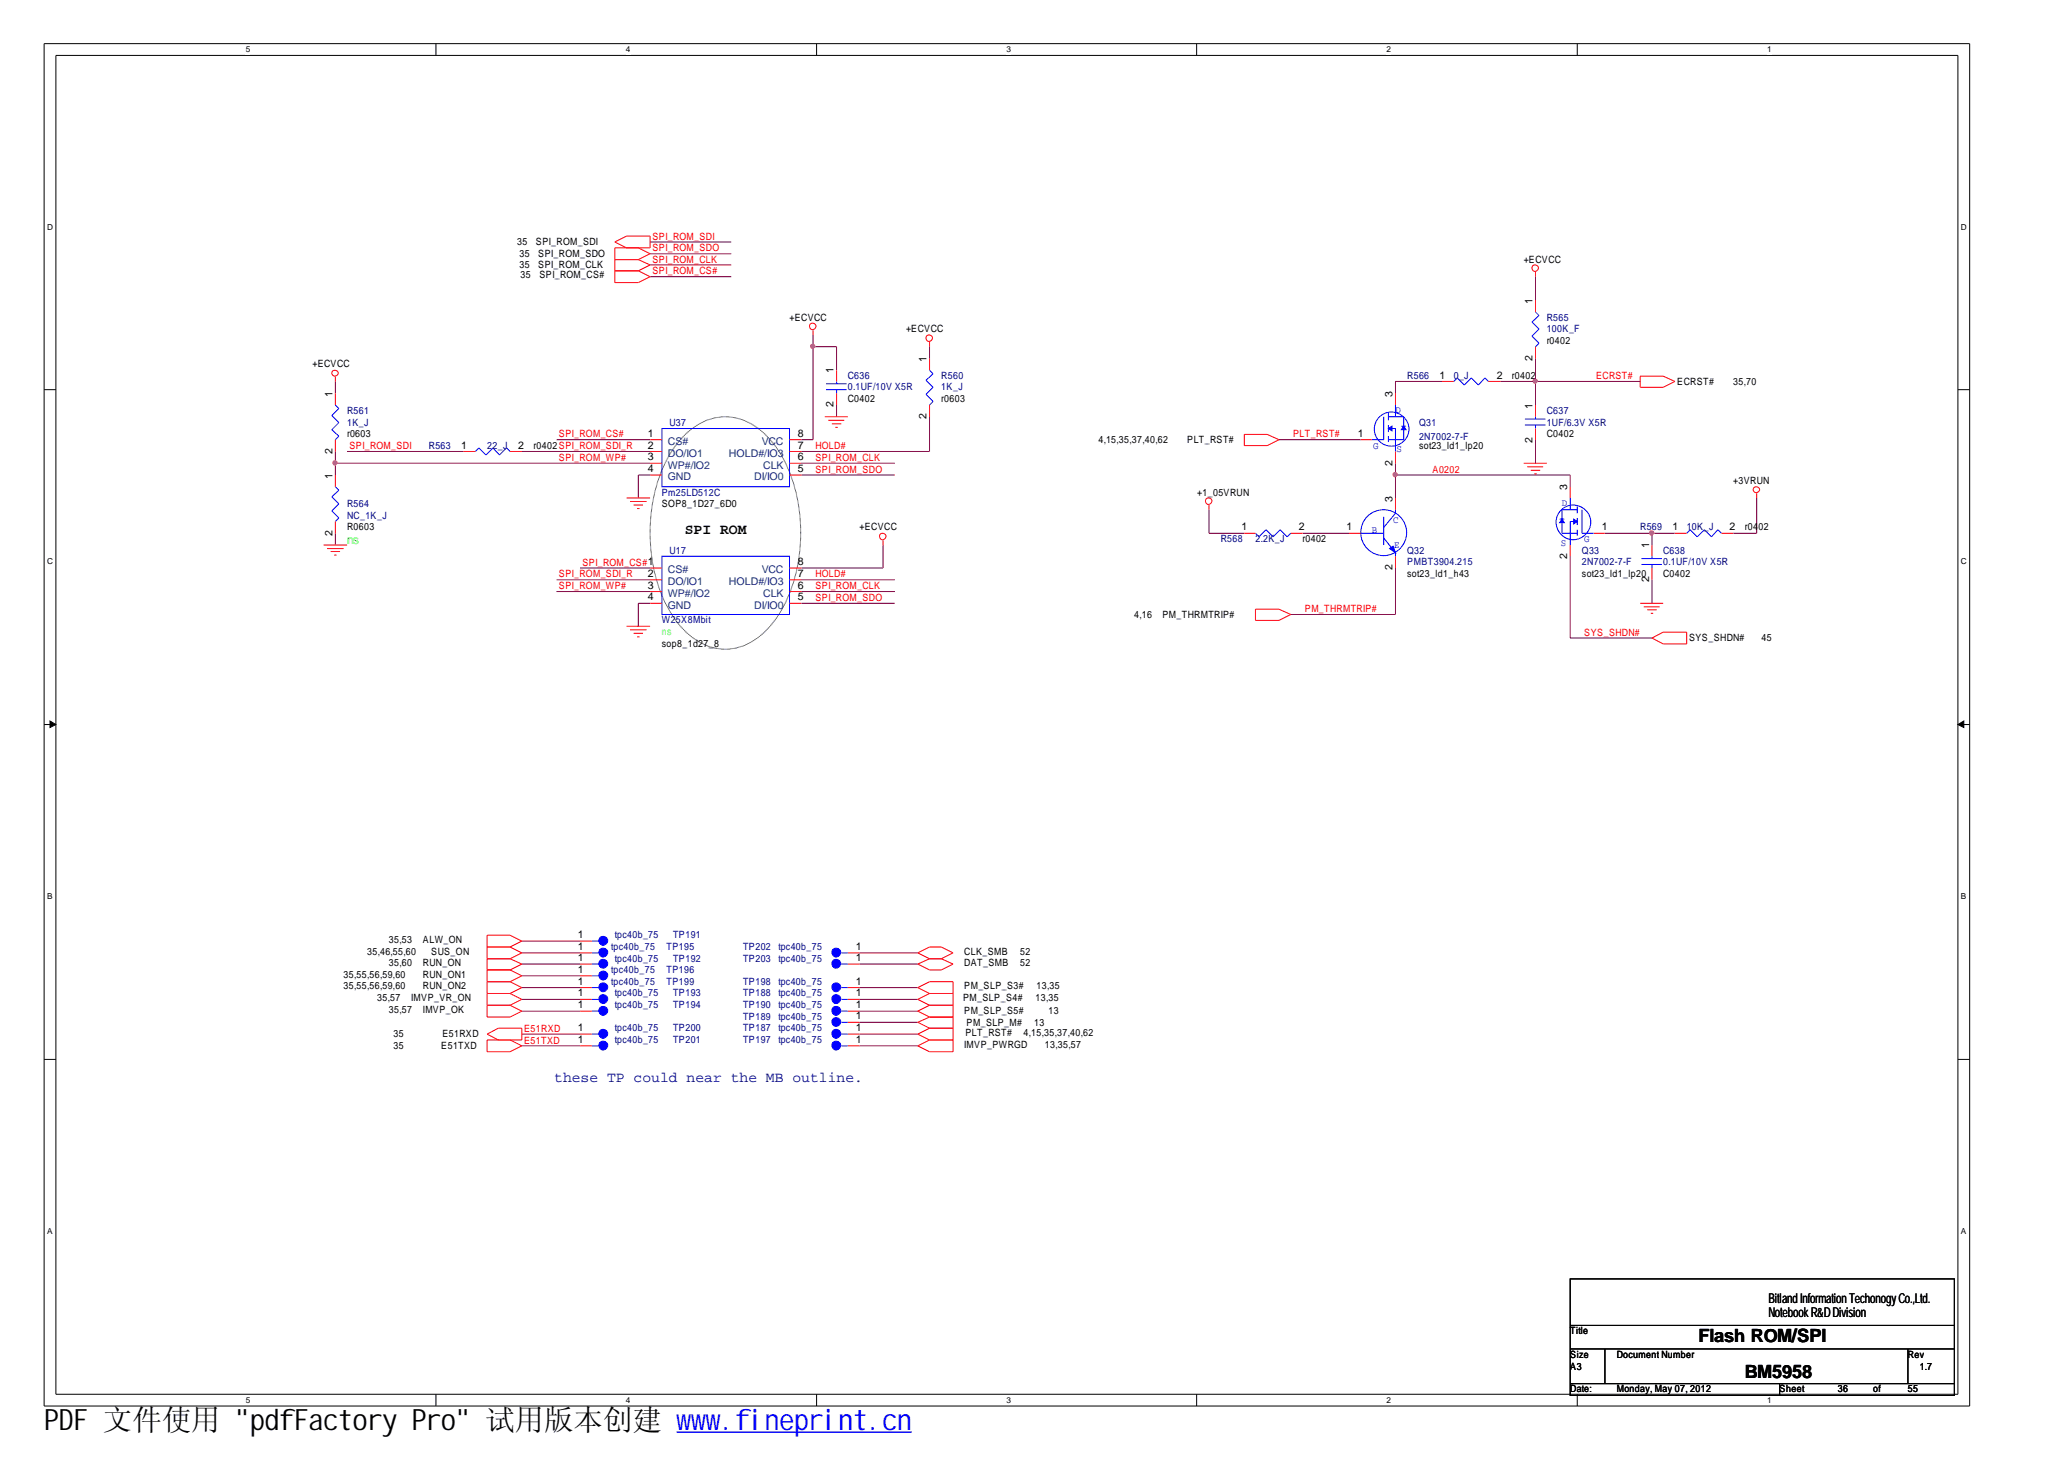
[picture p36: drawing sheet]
<svg xmlns="http://www.w3.org/2000/svg" width="297mm" height="210mm" viewBox="0 0 297 210" stroke-linecap="round" stroke-linejoin="round" font-family="sans-serif">
<defs><g id="words">
<text font-size="4.2" x="6.3" y="205.7">PDF 文件使用 &quot;pdfFactory Pro&quot; 试用版本创建 ww</text>
<text font-size="4.2" fill="#00f" x="99.5" y="205.7">w.fineprint.cn</text>
<g font-size="2.6">
<text x="244.4" y="193.1">Flash ROM/SPI</text>
<text x="251.1" y="198.2">BM5958</text>
</g>
<text font-size="2.1" x="98.6" y="76.8">SPI ROM</text>
<text font-size="2.1" fill="#000080" x="79.8" y="155.7">these TP could near the MB outline.</text>
<g font-size="1.9">
<text x="254.5" y="187.5">BitlllandInformatiiionTechonogyCo.,Ltd.</text>
<text x="254.5" y="189.4">NotebookR&amp;DDivision</text>
<text x="254.5" y="187.5">BitandInformatonTechonogyCo.,Ltd.</text>
</g>
<text font-size="1.8" fill="#0f0" x="50" y="78.3">ns</text>
<g font-size="1.5">
<text x="220.6" y="43.7" transform="rotate(-90 220.6 43.7)">1</text>
<text x="120" y="53.7" transform="rotate(-90 120 53.7)">1</text>
<text x="133.3" y="52.1" transform="rotate(-90 133.3 52.1)">1</text>
<text x="220.6" y="51.9" transform="rotate(-90 220.6 51.9)">2</text>
<text x="47.8" y="57.1" transform="rotate(-90 47.8 57.1)">1</text>
<text x="120" y="58.6" transform="rotate(-90 120 58.6)">2</text>
<text x="200.4" y="57.1" transform="rotate(-90 200.4 57.1)">3</text>
<text x="207.2" y="54.5">1</text>
<text x="215.4" y="54.5">2</text>
<text x="220.6" y="58.8" transform="rotate(-90 220.6 58.8)">1</text>
<text x="47.8" y="65.3" transform="rotate(-90 47.8 65.3)">2</text>
<text x="66.4" y="64.5">1</text>
<text x="74.6" y="64.5">2</text>
<text x="93.2" y="62.8">1</text>
<text x="93.2" y="64.5">2</text>
<text x="114.8" y="64.5">7</text>
<text x="114.8" y="62.8">8</text>
<text x="133.3" y="60.3" transform="rotate(-90 133.3 60.3)">2</text>
<text x="195.4" y="62.8">1</text>
<text x="220.6" y="63.7" transform="rotate(-90 220.6 63.7)">2</text>
<text x="47.8" y="68.8" transform="rotate(-90 47.8 68.8)">1</text>
<text x="93.2" y="66.2">3</text>
<text x="93.2" y="67.9">4</text>
<text x="114.8" y="66.2">6</text>
<text x="114.8" y="67.9">5</text>
<text x="200.4" y="67" transform="rotate(-90 200.4 67)">2</text>
<text x="225.6" y="70.5" transform="rotate(-90 225.6 70.5)">3</text>
<text x="47.8" y="77.1" transform="rotate(-90 47.8 77.1)">2</text>
<text x="178.6" y="76.3">1</text>
<text x="186.9" y="76.3">2</text>
<text x="193.8" y="76.3">1</text>
<text x="200.4" y="72.2" transform="rotate(-90 200.4 72.2)">3</text>
<text x="230.5" y="76.3">1</text>
<text x="240.7" y="76.3">1</text>
<text x="248.9" y="76.3">2</text>
<text x="93.2" y="83">2</text>
<text x="114.8" y="83">7</text>
<text x="114.8" y="81.3">8</text>
<text x="200.4" y="82.1" transform="rotate(-90 200.4 82.1)">2</text>
<text x="225.6" y="80.4" transform="rotate(-90 225.6 80.4)">2</text>
<text x="237.3" y="83.7" transform="rotate(-90 237.3 83.7)">2</text>
<text x="237.3" y="78.8" transform="rotate(-90 237.3 78.8)">1</text>
<text x="93.2" y="84.7">3</text>
<text x="93.2" y="86.4">4</text>
<text x="114.8" y="84.7">6</text>
<text x="114.8" y="86.4">5</text>
<text x="83.1" y="135">1</text>
<text x="83.1" y="136.7">1</text>
<text x="123.2" y="136.7">1</text>
<text x="83.1" y="141.7">1</text>
<text x="83.1" y="138.3">1</text>
<text x="83.1" y="140">1</text>
<text x="83.1" y="143.4">1</text>
<text x="123.2" y="138.3">1</text>
<text x="123.2" y="143.4">1</text>
<text x="123.2" y="141.7">1</text>
<text x="83.1" y="145">1</text>
<text x="83.1" y="148.4">1</text>
<text x="123.2" y="148.4">1</text>
<text x="123.2" y="145">1</text>
<text x="123.2" y="146.7">1</text>
<text x="83.1" y="150">1</text>
<text x="123.2" y="150">1</text>
</g>
<g font-size="1.5" fill="#004080">
<text x="96.1" y="64">CS#</text>
<text x="96.1" y="65.7">DO/IO1</text>
<text x="104.9" y="65.7">HOLD#/IO3</text>
<text x="109.6" y="64">VCC</text>
<text x="96.1" y="67.4">WP#/IO2</text>
<text x="96.1" y="69.1">GND</text>
<text x="108.5" y="69.1">DI/IO0</text>
<text x="109.8" y="67.4">CLK</text>
<text x="96.1" y="82.5">CS#</text>
<text x="109.6" y="82.5">VCC</text>
<text x="96.1" y="84.2">DO/IO1</text>
<text x="96.1" y="85.9">WP#/IO2</text>
<text x="96.1" y="87.6">GND</text>
<text x="104.9" y="84.2">HOLD#/IO3</text>
<text x="108.5" y="87.6">DI/IO0</text>
<text x="109.8" y="85.9">CLK</text>
</g>
<g font-size="1.4">
<text x="74.4" y="35.2">35</text>
<text x="77.1" y="35.2">SPI_ROM_SDI</text>
<text x="74.8" y="36.9">35</text>
<text x="74.8" y="38.6">35</text>
<text x="74.9" y="40.1">35</text>
<text x="77.5" y="36.9">SPI_ROM_SDO</text>
<text x="77.5" y="38.6">SPI_ROM_CLK</text>
<text x="77.6" y="40.1">SPI_ROM_CS#</text>
<text x="219.3" y="37.8">+ECVCC</text>
<text x="113.6" y="46.2">+ECVCC</text>
<text x="130.4" y="47.8">+ECVCC</text>
<text x="45" y="52.8">+ECVCC</text>
<text x="222.6" y="49.5">r0402</text>
<text x="122" y="57.8">C0402</text>
<text x="135.5" y="57.8">r0603</text>
<text x="217.6" y="54.5">r0402</text>
<text x="241.4" y="55.4">ECRST#</text>
<text x="249.4" y="55.4">35,70</text>
<text x="50" y="62.9">r0603</text>
<text x="76.8" y="64.5">r0402SPI_ROM_SDI_R</text>
<text x="158.1" y="63.8">4,15,35,37,40,62</text>
<text x="170.9" y="63.8">PLT_RST#</text>
<text x="204.2" y="64.5">sot23_ld1_lp20</text>
<text x="222.6" y="62.9">C0402</text>
<text x="172.3" y="71.3">+1_05VRUN</text>
<text x="249.4" y="69.6">+3VRUN</text>
<text x="50" y="76.3">R0603</text>
<text x="95.2" y="72.9">SOP8_1D27_6D0</text>
<text x="123.7" y="76.3">+ECVCC</text>
<text x="187.5" y="78">r0402</text>
<text x="251.1" y="76.3">r0402</text>
<text x="202.5" y="83">sot23_ld1_h43</text>
<text x="227.7" y="83">sot23_ld1_lp20</text>
<text x="239.4" y="83">C0402</text>
<text x="163.2" y="88.9">4,16</text>
<text x="167.3" y="88.9">PM_THRMTRIP#</text>
<text x="95.2" y="93.1">sop8_1d27_8</text>
<text x="243.1" y="92.2">SYS_SHDN#</text>
<text x="253.5" y="92.2">45</text>
<text x="52.8" y="137.3">35,46,55,60</text>
<text x="56" y="135.7">35,53</text>
<text x="60.9" y="135.7">ALW_ON</text>
<text x="62.1" y="137.3">SUS_ON</text>
<text x="138.8" y="137.3">CLK_SMB</text>
<text x="146.8" y="137.3">52</text>
<text x="49.4" y="140.6">35,55,56,59,60</text>
<text x="49.4" y="142.3">35,55,56,59,60</text>
<text x="56" y="139">35,60</text>
<text x="60.9" y="139">RUN_ON</text>
<text x="60.9" y="140.6">RUN_ON1</text>
<text x="60.9" y="142.3">RUN_ON2</text>
<text x="138.8" y="142.3">PM_SLP_S3#</text>
<text x="138.8" y="139">DAT_SMB</text>
<text x="146.8" y="139">52</text>
<text x="149.2" y="142.3">13,35</text>
<text x="54.3" y="144">35,57</text>
<text x="56" y="145.7">35,57</text>
<text x="56.6" y="149.2">35</text>
<text x="59.2" y="144">IMVP_VR_ON</text>
<text x="60.9" y="145.7">IMVP_OK</text>
<text x="63.7" y="149.2">E51RXD</text>
<text x="138.6" y="144">PM_SLP_S4#</text>
<text x="138.8" y="145.9">PM_SLP_S5#</text>
<text x="138.9" y="149">PLT_RST#</text>
<text x="139.1" y="147.6">PM_SLP_M#</text>
<text x="147.3" y="149">4,15,35,37,40,62</text>
<text x="148.8" y="147.6">13</text>
<text x="149" y="144">13,35</text>
<text x="150.9" y="145.9">13</text>
<text x="56.6" y="150.9">35</text>
<text x="63.5" y="150.9">E51TXD</text>
<text x="138.8" y="150.7">IMVP_PWRGD</text>
<text x="150.4" y="150.7">13,35,57</text>
<text x="226" y="192">Title</text>
<text x="226" y="195.3">Size</text>
<text x="226" y="197">A3</text>
<text x="232.7" y="195.3">Document Number</text>
<text x="274.6" y="195.3">Rev</text>
<text x="276.3" y="197">1.7</text>
<text x="226" y="200.3">Date:</text>
<text x="232.7" y="200.3">Monday, May 07, 2012</text>
<text x="256.1" y="200.3">Sheet</text>
<text x="264.5" y="200.3">36</text>
<text x="269.6" y="200.3">of</text>
<text x="274.6" y="200.3">55</text>
</g>
<g font-size="1.4" fill="#f00">
<text x="93.9" y="34.5">SPI_ROM_SDI</text>
<text x="93.9" y="36.2">SPI_ROM_SDO</text>
<text x="93.9" y="37.8">SPI_ROM_CLK</text>
<text x="93.9" y="39.5">SPI_ROM_CS#</text>
<text x="229.7" y="54.5">ECRST#</text>
<text x="50.3" y="64.6">SPI_ROM_SDI</text>
<text x="80.4" y="62.9">SPI_ROM_CS#</text>
<text x="117.3" y="64.6">HOLD#</text>
<text x="186.1" y="62.9">PLT_RST#</text>
<text x="80.4" y="66.3">SPI_ROM_WP#</text>
<text x="117.3" y="68">SPI_ROM_SDO</text>
<text x="117.3" y="66.3">SPI_ROM_CLK</text>
<text x="206.2" y="68">A0202</text>
<text x="80.4" y="83.1">SPI_ROM_SDI_R</text>
<text x="83.8" y="81.4">SPI_ROM_CS#1</text>
<text x="117.3" y="83.1">HOLD#</text>
<text x="80.4" y="84.8">SPI_ROM_WP#</text>
<text x="117.3" y="86.5">SPI_ROM_SDO</text>
<text x="117.3" y="84.8">SPI_ROM_CLK</text>
<text x="187.8" y="88.1">PM_THRMTRIP#</text>
<text x="228" y="91.5">SYS_SHDN#</text>
<text x="75.4" y="148.4">E51RXD</text>
<text x="75.4" y="150.1">E51TXD</text>
</g>
<g font-size="1.4" fill="#000080">
<text x="222.6" y="46.2">R565</text>
<text x="222.6" y="47.8">100K_F</text>
<text x="50" y="59.5">R561</text>
<text x="122" y="54.5">C636</text>
<text x="122" y="56.1">0.1UF/10V X5R</text>
<text x="135.5" y="54.5">R560</text>
<text x="135.5" y="56.1">1K_J</text>
<text x="202.5" y="54.5">R566</text>
<text x="209.2" y="54.5">0_J</text>
<text x="222.6" y="59.5">C637</text>
<text x="50" y="61.2">1K_J</text>
<text x="61.7" y="64.5">R563</text>
<text x="70.1" y="64.5">22_J</text>
<text x="96.4" y="61.2">U37</text>
<text x="204.2" y="61.2">Q31</text>
<text x="204.2" y="63.3">2N7002-7-F</text>
<text x="222.6" y="61.2">1UF/6.3V X5R</text>
<text x="95.2" y="71.3">Pm25LD512C</text>
<text x="50" y="72.9">R564</text>
<text x="50" y="74.6">NC_1K_J</text>
<text x="175.7" y="78">R568</text>
<text x="180.7" y="78">2.2K_J</text>
<text x="236.1" y="76.3">R569</text>
<text x="242.7" y="76.3">10K_J</text>
<text x="96.4" y="79.7">U17</text>
<text x="202.5" y="79.7">Q32</text>
<text x="202.5" y="81.3">PMBT3904.215</text>
<text x="227.7" y="79.7">Q33</text>
<text x="227.7" y="81.3">2N7002-7-F</text>
<text x="239.4" y="79.7">C638</text>
<text x="239.4" y="81.3">0.1UF/10V X5R</text>
<text x="95.2" y="89.7">W25X8Mbit</text>
<text x="88" y="136.7">tpc40b_75</text>
<text x="88.5" y="135">tpc40b_75</text>
<text x="95.9" y="136.7">TP195</text>
<text x="96.9" y="135">TP191</text>
<text x="106.9" y="136.7">TP202</text>
<text x="112" y="136.7">tpc40b_75</text>
<text x="88" y="141.7">tpc40b_75</text>
<text x="88" y="140">tpc40b_75</text>
<text x="88.5" y="138.4">tpc40b_75</text>
<text x="88.5" y="143.4">tpc40b_75</text>
<text x="95.9" y="141.7">TP199</text>
<text x="95.9" y="140">TP196</text>
<text x="96.9" y="138.4">TP192</text>
<text x="96.9" y="143.4">TP193</text>
<text x="106.9" y="138.4">TP203</text>
<text x="106.9" y="143.4">TP188</text>
<text x="106.9" y="141.7">TP198</text>
<text x="112" y="138.4">tpc40b_75</text>
<text x="112" y="143.4">tpc40b_75</text>
<text x="112" y="141.7">tpc40b_75</text>
<text x="88.5" y="145">tpc40b_75</text>
<text x="88.5" y="148.4">tpc40b_75</text>
<text x="96.9" y="145">TP194</text>
<text x="96.9" y="148.4">TP200</text>
<text x="106.9" y="148.4">TP187</text>
<text x="106.9" y="145">TP190</text>
<text x="106.9" y="146.7">TP189</text>
<text x="112" y="148.4">tpc40b_75</text>
<text x="112" y="145">tpc40b_75</text>
<text x="112" y="146.7">tpc40b_75</text>
<text x="88.5" y="150">tpc40b_75</text>
<text x="96.9" y="150">TP201</text>
<text x="106.9" y="150">TP197</text>
<text x="112" y="150">tpc40b_75</text>
</g>
<g font-size="1.4" fill="#00f">
<text x="200.8" y="59.4">D</text>
<text x="197.6" y="64.5">G</text>
<text x="201" y="65">S</text>
<text x="197.4" y="76.6">B</text>
<text x="200.5" y="75.3">C</text>
<text x="224.8" y="72.7">D</text>
<text x="228" y="78">G</text>
<text x="200.7" y="78.8">E</text>
<text x="224.6" y="78.5">S</text>
</g>
<text font-size="1.4" fill="#0f0" x="95.2" y="91.4">ns</text>
<g font-size="1.2">
<text x="35.4" y="7.5">5</text>
<text x="90.1" y="7.5">4</text>
<text x="144.9" y="7.5">3</text>
<text x="199.6" y="7.5">2</text>
<text x="254.3" y="7.5">1</text>
<text x="6.8" y="33.1">D</text>
<text x="282.2" y="33.1">D</text>
<text x="6.8" y="81.2">C</text>
<text x="282.2" y="81.2">C</text>
<text x="6.8" y="129.4">B</text>
<text x="282.2" y="129.4">B</text>
<text x="6.8" y="177.6">A</text>
<text x="282.2" y="177.6">A</text>
<text x="35.4" y="201.9">5</text>
<text x="90.1" y="201.9">4</text>
<text x="144.9" y="201.9">3</text>
<text x="199.6" y="201.9">2</text>
<text x="254.3" y="201.9">1</text>
</g>
</g></defs>
<path d="M6.3 6.3h277.2v196h-277.2zM8 8h273.8v192.6h-273.8z" fill="none" stroke="#000" stroke-width=".14"/>
<g fill="#fff">
<path d="M35.4 6.4h.6v1.4h-.6z"/>
<path d="M35.4 200.8h.6v1.3h-.6z"/>
</g>
<path d="M62.7 6.3v1.7M62.7 200.6v1.7" fill="none" stroke="#000" stroke-width=".14"/>
<g fill="#fff">
<path d="M90.1 6.4h.6v1.4h-.6z"/>
<path d="M90.1 200.8h.6v1.3h-.6z"/>
</g>
<path d="M117.5 6.3v1.7M117.5 200.6v1.7" fill="none" stroke="#000" stroke-width=".14"/>
<g fill="#fff">
<path d="M144.9 6.4h.6v1.4h-.6z"/>
<path d="M144.9 200.8h.6v1.3h-.6z"/>
</g>
<path d="M172.2 6.3v1.7M172.2 200.6v1.7" fill="none" stroke="#000" stroke-width=".14"/>
<g fill="#fff">
<path d="M199.6 6.4h.6v1.4h-.6z"/>
<path d="M199.6 200.8h.6v1.3h-.6z"/>
</g>
<path d="M227 6.3v1.7M227 200.6v1.7" fill="none" stroke="#000" stroke-width=".14"/>
<g fill="#fff">
<path d="M254.3 6.4h.6v1.4h-.6z"/>
<path d="M254.3 200.8h.6v1.3h-.6z"/>
<path d="M6.8 32h.7v1.4h-.7z"/>
<path d="M282.2 32h.8v1.4h-.8z"/>
<path d="M6.8 80.1h.7v1.4h-.7z"/>
<path d="M282.2 80.1h.8v1.4h-.8z"/>
</g>
<path d="M6.3 56.1h1.7M281.8 56.1h1.7" fill="none" stroke="#000" stroke-width=".14"/>
<g fill="#fff">
<path d="M6.8 128.3h.7v1.3h-.7z"/>
<path d="M282.2 128.3h.8v1.3h-.8z"/>
</g>
<path d="M6.3 104.2h1.7M281.8 104.2h1.7" fill="none" stroke="#000" stroke-width=".14"/>
<g fill="#000" stroke="#000" stroke-width=".14">
<path d="M7.2 103.7l.8 .5-.8 .5z" fill-rule="evenodd"/>
<path d="M281.8 104.2l.8-.5v1z" fill-rule="evenodd"/>
</g>
<g fill="#fff">
<path d="M6.8 176.5h.7v1.3h-.7z"/>
<path d="M282.2 176.5h.8v1.3h-.8z"/>
</g>
<path d="M6.3 152.4h1.7M281.8 152.4h1.7M226 184h55.3v16.8h-55.3zM226 190.7h55.3M226 194.1h55.3M226 199.1h55.3M231 194.1v5M256.1 199.1v1.7M274.6 194.1v5" fill="none" stroke="#000" stroke-width=".14"/>
<path d="M98.9 62.2a7.7 7.7 0 0 1 10.9 0 18.1 18.1 0 0 1 5.2 10.9 22.7 22.7 0 0 1-3.4 16 9.3 9.3 0 0 1-7.2 4.3 8.6 8.6 0 0 1-6.4-3.2 20.5 20.5 0 0 1-4.4-13.6 21.5 21.5 0 0 1 3.5-12.4l.9-1z" fill="none" stroke="#000" stroke-width=".14" stroke-dasharray=".1 .1 .1 .1 .1 .1 .1 .1" stroke-linecap="butt"/>
<g fill="none" stroke="#800040" stroke-width=".14">
<path d="M93.6 34.8h11.6M93.6 36.5h11.6M93.6 38.1h11.6M93.6 39.8h11.6M221 39.8v3.4M48.3 54.9v1.7M117 48.2v15.1h-1.7M117 49.9h3.4v3.4M120.4 58.3v1.7M133.8 60v5h-18.5M133.8 49.9v1.7M207.5 54.9h-6.7v1.7"/>
<path d="M215.9 54.9h20.2M221 51.6v6.7M48.3 66.6h45.3M48.3 65v3.3M48.3 76.7v1.7M50 65h16.7M75.1 65h18.5M80.1 63.3h13.5M93.6 68.3h-1.7v3.3M115.3 68.3h13.5M115.3 66.6h13.5M127.1 78.4v3.3h-11.8"/>
<path d="M174 73.3v3.4h5.1M184.1 63.3h11.7M187.5 76.7h6.6M200.8 68.3h25.2v1.7M200.8 66.6v5M221 63.3v3.3M231 76.7h10M237.7 76.7v1.7M252.8 71.6v5.1h-3.4M80.1 85.1h13.5M80.1 83.4h13.5M83.5 81.7h10.1"/>
<path d="M93.6 86.8h-1.7v3.3M115.3 86.8h13.5M115.3 85.1h13.5M115.3 83.4h13.5M200.8 81.7v6.7h-15M226 80v11.8h11.7M237.7 83.4v3.4M75.1 135.4h8.4M75.1 137.1h8.4M75.1 138.7h8.4M123.7 137.1h8.4M123.7 138.7h8.4"/>
<path d="M75.1 140.4h8.4M75.1 143.8h8.4M75.1 150.5h8.4M75.1 145.5h8.4M75.1 142.1h8.4M75.1 148.8h8.4M123.7 143.8h8.4M123.7 150.5h8.4M123.7 145.5h8.4M123.7 142.1h8.4M123.7 148.8h8.4M123.7 147.1h8.4"/>
</g>
<g fill="#f0f" stroke="#f0f" stroke-width=".14">
<circle cx="48.2" cy="66.6" r=".31"/>
<circle cx="117" cy="49.8" r=".31"/>
<circle cx="220.9" cy="54.8" r=".31"/>
<circle cx="237.7" cy="76.7" r=".31"/>
<circle cx="200.8" cy="68.3" r=".31"/>
</g>
<g fill="none" stroke="#f00" stroke-width=".14">
<path d="M88.5 37.4h3.4M88.5 39h3.4M90.2 35.7l-1.7-.9 1.7-.8h3.4v1.7h-5.1v5h3.4l1.7-.9-1.7-.8M91.9 35.7l1.7 .8-1.7 .9M91.9 37.4l1.7 .7-1.7 .9M221 39.1v.7M48.3 54.2v.7M48.3 56.6v1.7M117 47.5v.7M118.7 60h3.3M120.4 53.3v1.6M120.4 56.6v1.7"/>
<path d="M133.8 49.2v.7M133.8 51.6v1.7M133.8 58.3v1.7M200.8 56.6v1.7M207.5 54.9h1.7M214.2 54.9h1.7M221 43.2v1.7M221 49.9v1.7M221 58.3v1.7M236.1 54.1h3.3l1.6 .8-1.6 .8h-3.3zM46.6 78.4h3.4M47.1 78.9h2.3"/>
<path d="M47.6 79.3h1.3M48.1 79.9h.3M48.3 63.3v1.7M48.3 68.3v1.7M48.3 75v1.7M66.7 65h1.7M73.4 65h1.7M90.2 71.6h3.4M90.7 72.2h2.3M91.2 72.7h1.3M91.7 73.2h.3M93.6 66.6h1.6"/>
<path d="M93.6 63.3h1.6M93.6 65h1.6M93.6 68.3h1.6M113.6 66.6h1.7M113.6 63.3h1.7M113.6 65h1.7M113.6 68.3h1.7M119.2 60.5h2.3M119.7 61h1.4M120.2 61.5h.4M127.1 77.7v.7M174 72.7v.6"/>
<path d="M179.1 62.5h3.3l1.7 .8-1.7 .8h-3.3zM179.1 76.7h1.6M185.8 76.7h1.7M194.1 76.7h1.7M195.8 63.3h1.6M200.8 65v1.6M200.8 71.6v1.7M219.3 66.6h3.3M219.8 67.2h2.3M220.3 67.7h1.4M220.8 68.2h.3M221 61.7v1.6"/>
<path d="M226 70v1.6M226 78.4v1.6M229.4 76.7h1.6M237.7 78.4v1.6M241 76.7h1.7M247.7 76.7h1.7M252.8 71v.6M90.2 90.1h3.4M90.7 90.6h2.3M91.2 91.1h1.3M91.7 91.6h.3M93.6 86.8h1.6"/>
<path d="M93.6 81.7h1.6M93.6 83.4h1.6M93.6 85.1h1.6M113.6 86.8h1.7M113.6 81.7h1.7M113.6 83.4h1.7M113.6 85.1h1.7M180.7 87.6h3.4l1.7 .8-1.7 .9h-3.4zM200.8 80v1.7M236.1 86.8h3.3M236.6 87.3h2.2M237.1 87.7h1.3"/>
<path d="M237.6 88.2h.3M237.7 91.8l1.7-.9h3.3v1.7h-3.3zM237.7 81.7v1.7M70.1 136.2h3.3M70.1 137.9h3.3M70.1 139.5h3.3M73.4 136.2l1.7-.8-1.7-.9h-3.3v11.8h3.3l1.7-.8-1.7-.9M73.4 136.2l1.7 .9-1.7 .8M73.4 137.9l1.7 .8-1.7 .8M73.4 139.5l1.7 .9-1.7 .8M83.5 135.4h1.7M83.5 138.7h1.7"/>
<path d="M83.5 137.1h1.7M122 138.7h1.7M122 137.1h1.7M133.8 137.9l-1.7-.8 1.7-.9h1.7l1.7 .9-1.7 .8M133.8 137.9h1.7M133.8 137.9l-1.7 .8 1.7 .8h1.7l1.7-.8-1.7-.8M70.1 141.2h3.3M70.1 142.9h3.3M70.1 144.6h3.3M71.7 149.6l-1.6-.8 1.6-.9h3.4v1.7h-5v1.7h3.3l1.7-.8-1.7-.9M73.4 142.9l1.7 .9-1.7 .8M73.4 141.2l1.7 .9-1.7 .8"/>
<path d="M83.5 145.5h1.7M83.5 142.1h1.7M83.5 150.5h1.7M83.5 148.8h1.7M83.5 140.4h1.7M83.5 143.8h1.7M122 145.5h1.7M122 142.1h1.7M122 150.5h1.7M122 148.8h1.7M122 143.8h1.7M122 147.1h1.7"/>
<path d="M133.8 142.9l-1.7-.8 1.7-.9h3.4v10.1h-3.4l-1.7-.8 1.7-.9M133.8 142.9h3.4M133.8 144.6h3.4M133.8 149.6h3.4M133.8 146.3h3.4M133.8 142.9l-1.7 .9 1.7 .8M133.8 147.9l-1.7 .9 1.7 .8M133.8 147.9h3.4M133.8 146.3l-1.7 .8 1.7 .8M133.8 144.6l-1.7 .9 1.7 .8"/>
<circle cx="220.9" cy="38.6" r=".48"/>
<circle cx="48.2" cy="53.7" r=".45"/>
<circle cx="117" cy="47" r=".48"/>
<circle cx="133.7" cy="48.6" r=".48"/>
<circle cx="127" cy="77.2" r=".48"/>
<circle cx="173.9" cy="72.1" r=".48"/>
<circle cx="252.8" cy="70.4" r=".45"/>
</g>
<g fill="none" stroke="#00f" stroke-width=".14">
<path d="M48.3 58.3l.5 .5-1 1 1 1-1 1 1 1-.5 .5M118.9 56.1h2.9M118.9 55.2h2.9M120.4 54.9v.3M120.4 56.1v.5M133.8 53.3l.5 .5-1 .9 1 1-1 1 1 1.1-.5 .5M199.1 60v3.3h-1.7M199.8 60h2.2v3.3h-2.2M199.8 59.5v1M200.8 58.3v1.7M209.2 54.9l.5-.5 1 1 1.1-1 1 1 .9-1 .5 .5M221 60v.3"/>
<path d="M221 44.9l.5 .5-1 .9 1 1-1 1.1 1 1-.5 .5M48.3 70l.5 .5-1 1 1 1-1 1 1 1-.5 .5M68.4 65l.5-.6 1 1.1 1.1-1.1 .9 1.1 1-1.1 .5 .6M95.2 61.7h18.4v8.3h-18.4zM180.7 76.7l.5 .5 1-1 1 1 1-1 1.1 1 .5-.5M195.8 76.7h3.3M199.1 74.4v4M199.1 77.4l1.7 2.1v.5M199.8 61.7h1v3.3M199.8 61.1v1.1M199.8 62.8v.8M200.8 73.3v.5l-1.7 2.1"/>
<path d="M201.7 61.3h.7M219.5 61.1h2.9M219.5 60.3h2.9M221 61.1v.6M224.5 74.7h.6M226 71.6v1.7M227 73.3h-2.2v3.4h2.2M227 72.8v1M227 74.5v1M227 76.2v.9M227 75h-1v3.4M227.7 73.3v3.4h1.7"/>
<path d="M242.7 76.7l.5-.5 1.1 1 1-1 1 1 .9-1 .5 .5M95.2 80h18.4v8.4h-18.4zM236.2 81.2h3M236.2 80.4h3M237.7 80v.4M237.7 81.2v.5M85.2 135.4h1M85.2 138.7h1M85.2 137.1h1M121.1 138.7h.9M121.1 137.1h.9M85.2 145.5h1"/>
<path d="M85.2 142.1h1M85.2 150.5h1M85.2 148.8h1M85.2 140.4h1M85.2 143.8h1M121.1 145.5h.9M121.1 142.1h.9M121.1 150.5h.9M121.1 148.8h.9M121.1 143.8h.9M121.1 147.1h.9"/>
<circle cx="199.1" cy="76.6" r="3.3"/>
<circle cx="200.3" cy="61.7" r="2.49"/>
<circle cx="226.4" cy="75.1" r="2.5"/>
</g>
<g fill="#00f" stroke="#00f" stroke-width=".14">
<path d="M226.5 74.7l.5 .3-.5 .4z" fill-rule="evenodd"/>
<path d="M224.8 74.7l.3 .5h-.6z" fill-rule="evenodd"/>
<path d="M200 78.9l.5-.3 .3 .9z" fill-rule="evenodd"/>
<path d="M199.8 61.7l.5-.4v.7z" fill-rule="evenodd"/>
<path d="M202 61.3l.4 .5h-.7z" fill-rule="evenodd"/>
<circle cx="86.8" cy="145.4" r=".64"/>
<circle cx="86.8" cy="142" r=".64"/>
<circle cx="86.8" cy="135.3" r=".64"/>
<circle cx="86.8" cy="138.6" r=".64"/>
<circle cx="86.8" cy="150.4" r=".64"/>
<circle cx="86.8" cy="148.7" r=".64"/>
<circle cx="120.4" cy="137" r=".64"/>
<circle cx="86.8" cy="137" r=".64"/>
<circle cx="120.4" cy="138.6" r=".64"/>
<circle cx="120.4" cy="148.7" r=".64"/>
<circle cx="120.4" cy="145.4" r=".64"/>
<circle cx="86.8" cy="140.3" r=".64"/>
<circle cx="86.8" cy="143.7" r=".64"/>
<circle cx="120.4" cy="143.7" r=".64"/>
<circle cx="120.4" cy="147" r=".64"/>
<circle cx="120.4" cy="150.4" r=".64"/>
<circle cx="120.4" cy="142" r=".64"/>
</g>
<path d="M97.4 206h33.8" fill="none" stroke="#00f" stroke-width=".18"/>
<use href="#words"/>
</svg>
